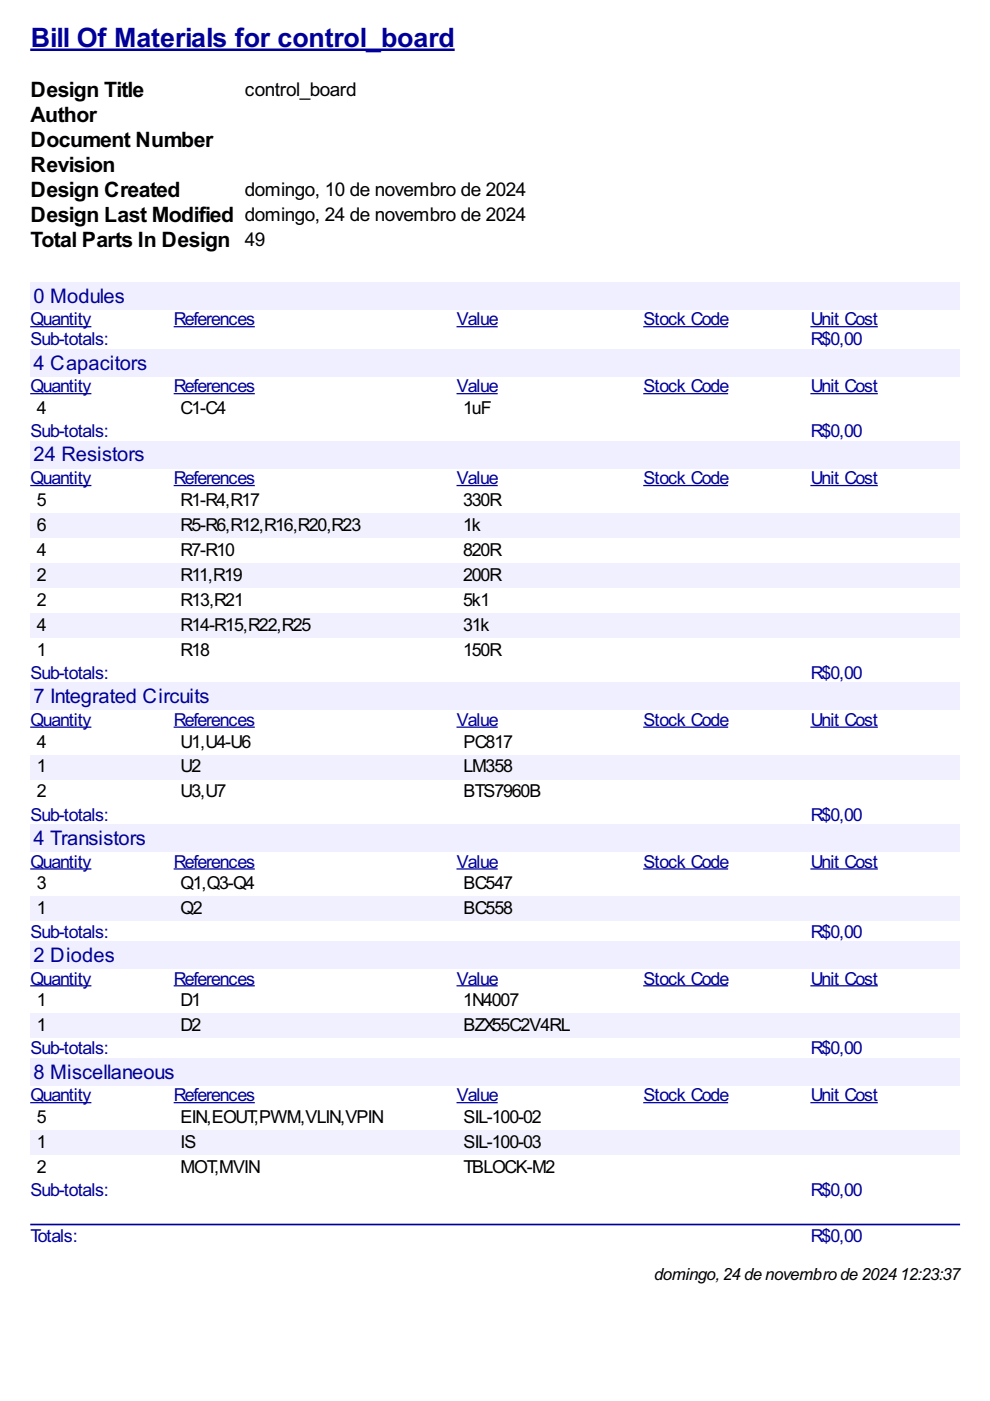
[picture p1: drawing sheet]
<svg xmlns="http://www.w3.org/2000/svg" width="210mm" height="297mm" viewBox="0 0 210 297" stroke-linecap="round" stroke-linejoin="round" font-family="sans-serif">
<defs><g id="words">
<text font-size="6.3" fill="#009" x="6.5" y="10">Bill Of Materials for control_board</text>
<g font-size="5">
<text x="6.5" y="20.6">Design Title</text>
<text x="6.5" y="25.9">Author</text>
<text x="6.5" y="31.2">Document Number</text>
<text x="6.5" y="36.5">Revision</text>
<text x="6.5" y="41.8">Design Created</text>
<text x="6.5" y="47.1">Design Last Modified domingo, 24 de novembro de 2024</text>
<text x="6.5" y="52.3">Total Parts In Design 49</text>
</g>
<g font-size="4.8" fill="#009">
<text x="7.1" y="64.2">0 Modules</text>
<text x="7.1" y="78.3">4 Capacitors</text>
<text x="7.1" y="97.8">24 Resistors</text>
<text x="7.1" y="149.1">7 Integrated Circuits</text>
<text x="7.1" y="179.1">4 Transistors</text>
<text x="7.1" y="203.9">2 Diodes</text>
<text x="7.1" y="228.7">8 Miscellaneous</text>
</g>
<g font-size="4.5">
<text x="51.9" y="20.3">control_board</text>
<text x="51.9" y="41.5">domingo, 10 de novembro de 2024</text>
</g>
<g font-size="4.2" fill="#009">
<text x="6.5" y="69">Quantity</text>
<text x="36.9" y="69">References</text>
<text x="96.9" y="69">Value</text>
<text x="136.4" y="69">Stock Code</text>
<text x="171.9" y="69">Unit Cost</text>
<text x="6.5" y="73.2">Sub-totals:</text>
<text x="171.9" y="73.2">R$0,00</text>
<text x="6.5" y="83.2">Quantity</text>
<text x="36.9" y="83.2">References</text>
<text x="96.9" y="83.2">Value</text>
<text x="136.4" y="83.2">Stock Code</text>
<text x="171.9" y="83.2">Unit Cost</text>
<text x="6.5" y="92.7">Sub-totals:</text>
<text x="171.9" y="92.7">R$0,00</text>
<text x="6.5" y="102.7">Quantity</text>
<text x="36.9" y="102.7">References</text>
<text x="96.9" y="102.7">Value</text>
<text x="136.4" y="102.7">Stock Code</text>
<text x="171.9" y="102.7">Unit Cost</text>
<text x="6.5" y="143.9">Sub-totals:</text>
<text x="171.9" y="143.9">R$0,00</text>
<text x="6.5" y="153.9">Quantity</text>
<text x="36.9" y="153.9">References</text>
<text x="96.9" y="153.9">Value</text>
<text x="136.4" y="153.9">Stock Code</text>
<text x="171.9" y="153.9">Unit Cost</text>
<text x="6.5" y="174">Sub-totals:</text>
<text x="171.9" y="174">R$0,00</text>
<text x="6.5" y="184">Quantity</text>
<text x="36.9" y="184">References</text>
<text x="96.9" y="184">Value</text>
<text x="136.4" y="184">Stock Code</text>
<text x="171.9" y="184">Unit Cost</text>
<text x="6.5" y="198.8">Sub-totals:</text>
<text x="171.9" y="198.8">R$0,00</text>
<text x="6.5" y="208.7">Quantity</text>
<text x="36.9" y="208.7">References</text>
<text x="96.9" y="208.7">Value</text>
<text x="136.4" y="208.7">Stock Code</text>
<text x="171.9" y="208.7">Unit Cost</text>
<text x="6.5" y="223.6">Sub-totals:</text>
<text x="171.9" y="223.6">R$0,00</text>
<text x="6.5" y="233.5">Quantity</text>
<text x="36.9" y="233.5">References</text>
<text x="96.9" y="233.5">Value</text>
<text x="136.4" y="233.5">Stock Code</text>
<text x="171.9" y="233.5">Unit Cost</text>
<text x="6.5" y="253.6">Sub-totals:</text>
<text x="171.9" y="253.6">R$0,00</text>
<text x="6.5" y="263.2">Totals:</text>
<text x="171.9" y="263.2">R$0,00</text>
</g>
<g font-size="4.2">
<text x="7.8" y="87.8">4</text>
<text x="38.3" y="87.8">C1-C4</text>
<text x="98.2" y="87.8">1uF</text>
<text x="7.8" y="107.3">5</text>
<text x="38.3" y="107.3">R1-R4,R17</text>
<text x="98.2" y="107.3">330R</text>
<text x="7.8" y="112.6">6</text>
<text x="38.3" y="112.6">R5-R6,R12,R16,R20,R23</text>
<text x="98.2" y="112.6">1k</text>
<text x="7.8" y="117.8">4</text>
<text x="38.3" y="117.8">R7-R10</text>
<text x="98.2" y="117.8">820R</text>
<text x="7.8" y="123.1">2</text>
<text x="38.3" y="123.1">R11,R19</text>
<text x="98.2" y="123.1">200R</text>
<text x="7.8" y="128.4">2</text>
<text x="38.3" y="128.4">R13,R21</text>
<text x="98.2" y="128.4">5k1</text>
<text x="7.8" y="133.7">4</text>
<text x="38.3" y="133.7">R14-R15,R22,R25</text>
<text x="98.2" y="133.7">31k</text>
<text x="7.8" y="139">1</text>
<text x="38.3" y="139">R18</text>
<text x="98.2" y="139">150R</text>
<text x="7.8" y="158.5">4</text>
<text x="38.3" y="158.5">U1,U4-U6</text>
<text x="98.3" y="158.5">PC817</text>
<text x="7.8" y="163.8">1</text>
<text x="38.3" y="163.8">U2</text>
<text x="98.3" y="163.8">LM358</text>
<text x="7.8" y="169.1">2</text>
<text x="38.3" y="169.1">U3,U7</text>
<text x="98.3" y="169.1">BTS7960B</text>
<text x="7.8" y="188.6">3</text>
<text x="38.3" y="188.6">Q1,Q3-Q4</text>
<text x="98.3" y="188.6">BC547</text>
<text x="7.8" y="193.8">1</text>
<text x="38.3" y="193.8">Q2</text>
<text x="98.3" y="193.8">BC558</text>
<text x="7.8" y="213.3">1</text>
<text x="38.3" y="213.3">D1</text>
<text x="98.2" y="213.3">1N4007</text>
<text x="7.8" y="218.6">1</text>
<text x="38.3" y="218.6">D2</text>
<text x="98.3" y="218.6">BZX55C2V4RL</text>
<text x="7.8" y="238.1">5</text>
<text x="38.3" y="238.1">EIN,EOUT,PWM,VLIN,VPIN</text>
<text x="98.3" y="238.1">SIL-100-02</text>
<text x="7.8" y="243.4">1</text>
<text x="38.3" y="243.4">I</text>
<text x="39.1" y="243.4">S</text>
<text x="98.3" y="243.4">SIL-100-03</text>
<text x="7.8" y="248.7">2</text>
<text x="38.3" y="248.7">MOT,MVIN</text>
<text x="98.3" y="248.7">TBLOCK-M2</text>
</g>
<g font-size="4">
<text x="138.7" y="271.4">domingo,24 de novembro de 2024</text>
<text x="190.9" y="271.4">12:23:37</text>
</g>
</g></defs>
<path d="M6.4 10.6h90" fill="none" stroke="#009" stroke-width=".53"/>
<g fill="#efefff">
<path d="M6.4 59.8h197.2v5.8h-197.2z"/>
<path d="M6.9 60h19.3v4.8h-19.3z"/>
</g>
<path d="M6.4 69.3h13M36.8 69.3h17.2M96.8 69.3h8.7M136.4 69.3h18M171.8 69.3h14.3" fill="none" stroke="#009" stroke-width=".26"/>
<g fill="#efefff">
<path d="M6.4 74h197.2v5.8h-197.2z"/>
<path d="M6.9 74.3h24.1v4.8h-24.1z"/>
</g>
<path d="M6.4 83.5h13M36.8 83.5h17.2M96.8 83.5h8.7M136.4 83.5h18M171.8 83.5h14.3" fill="none" stroke="#009" stroke-width=".26"/>
<g fill="#efefff">
<path d="M6.4 93.5h197.2v5.7h-197.2z"/>
<path d="M6.9 93.6h23.5v4.8h-23.5z"/>
</g>
<path d="M6.4 102.9h13M36.8 102.9h17.2M96.8 102.9h8.7M136.4 102.9h18M171.8 102.9h14.3" fill="none" stroke="#009" stroke-width=".26"/>
<g fill="#f0f0fe">
<path d="M6.4 108.8h30.4v5.3h-30.4z"/>
<path d="M7.7 109h1.8v4.2h-1.8z"/>
<path d="M36.8 108.8h60v5.3h-60z"/>
<path d="M38.1 109h38.1v4.2h-38.1z"/>
<path d="M96.8 108.8h39.6v5.3h-39.6z"/>
<path d="M98.2 109h3.7v4.2h-3.7z"/>
<path d="M136.4 108.8h35.4v5.3h-35.4z"/>
<path d="M171.8 108.8h31.8v5.3h-31.8z"/>
<path d="M6.4 119.3h30.4v5.3h-30.4z"/>
<path d="M7.7 119.6h1.8v4.2h-1.8z"/>
<path d="M36.8 119.3h60v5.3h-60z"/>
<path d="M38.1 119.6h13v4.2h-13z"/>
<path d="M96.8 119.3h39.6v5.3h-39.6z"/>
<path d="M98.2 119.6h7.9v4.2h-7.9z"/>
<path d="M136.4 119.3h35.4v5.3h-35.4z"/>
<path d="M171.8 119.3h31.8v5.3h-31.8z"/>
<path d="M6.4 129.9h30.4v5.3h-30.4z"/>
<path d="M7.7 130.1h1.8v4.3h-1.8z"/>
<path d="M36.8 129.9h60v5.3h-60z"/>
<path d="M38.1 130.1h27.5v4.3h-27.5z"/>
<path d="M96.8 129.9h39.6v5.3h-39.6z"/>
<path d="M98.2 130.1h5.6v4.3h-5.6z"/>
<path d="M136.4 129.9h35.4v5.3h-35.4z"/>
<path d="M171.8 129.9h31.8v5.3h-31.8z"/>
</g>
<g fill="#efefff">
<path d="M6.4 144.7h197.2v5.8h-197.2z"/>
<path d="M6.9 144.9h37.3v4.8h-37.3z"/>
</g>
<path d="M6.4 154.2h13M36.8 154.2h17.2M96.8 154.2h8.7M136.4 154.2h18M171.8 154.2h14.3" fill="none" stroke="#009" stroke-width=".26"/>
<g fill="#f0f0fe">
<path d="M6.4 160h30.4v5.3h-30.4z"/>
<path d="M7.7 160.3h1.8v4.2h-1.8z"/>
<path d="M36.8 160h60v5.3h-60z"/>
<path d="M38.1 160.3h4.2v4.2h-4.2z"/>
<path d="M96.8 160h39.6v5.3h-39.6z"/>
<path d="M98.2 160.3h10.3v4.2h-10.3z"/>
<path d="M136.4 160h35.4v5.3h-35.4z"/>
<path d="M171.8 160h31.8v5.3h-31.8z"/>
</g>
<g fill="#efefff">
<path d="M6.4 174.8h197.2v5.7h-197.2z"/>
<path d="M6.9 175.1h23.8v4.8h-23.8z"/>
</g>
<path d="M6.4 184.2h13M36.8 184.2h17.2M96.8 184.2h8.7M136.4 184.2h18M171.8 184.2h14.3" fill="none" stroke="#009" stroke-width=".26"/>
<g fill="#f0f0fe">
<path d="M6.4 190.1h30.4v5.2h-30.4z"/>
<path d="M7.7 190.2h1.8v4.2h-1.8z"/>
<path d="M36.8 190.1h60v5.2h-60z"/>
<path d="M38.1 190.2h4.5v4.2h-4.5z"/>
<path d="M96.8 190.1h39.6v5.2h-39.6z"/>
<path d="M98.2 190.2h10.3v4.2h-10.3z"/>
<path d="M136.4 190.1h35.4v5.2h-35.4z"/>
<path d="M171.8 190.1h31.8v5.2h-31.8z"/>
</g>
<g fill="#efefff">
<path d="M6.4 199.6h197.2v5.7h-197.2z"/>
<path d="M6.9 199.7h17.2v4.8h-17.2z"/>
</g>
<path d="M6.4 209h13M36.8 209h17.2M96.8 209h8.7M136.4 209h18M171.8 209h14.3" fill="none" stroke="#009" stroke-width=".26"/>
<g fill="#f0f0fe">
<path d="M6.4 214.8h30.4v5.3h-30.4z"/>
<path d="M7.7 215h1.8v4.3h-1.8z"/>
<path d="M36.8 214.8h60v5.3h-60z"/>
<path d="M38.1 215h4.2v4.3h-4.2z"/>
<path d="M96.8 214.8h39.6v5.3h-39.6z"/>
<path d="M98.2 215h22.5v4.3h-22.5z"/>
<path d="M136.4 214.8h35.4v5.3h-35.4z"/>
<path d="M171.8 214.8h31.8v5.3h-31.8z"/>
</g>
<g fill="#efefff">
<path d="M6.4 224.4h197.2v5.7h-197.2z"/>
<path d="M6.9 224.6h29.9v4.7h-29.9z"/>
</g>
<path d="M6.4 233.8h13M36.8 233.8h17.2M96.8 233.8h8.7M136.4 233.8h18M171.8 233.8h14.3" fill="none" stroke="#009" stroke-width=".26"/>
<g fill="#f0f0fe">
<path d="M6.4 239.6h30.4v5.3h-30.4z"/>
<path d="M7.7 239.9h1.8v4.2h-1.8z"/>
<path d="M36.8 239.6h60v5.3h-60z"/>
<path d="M38.1 239.9h3.2v4.2h-3.2z"/>
<path d="M96.8 239.6h39.6v5.3h-39.6z"/>
<path d="M98.2 239.9h16.4v4.2h-16.4z"/>
<path d="M136.4 239.6h35.4v5.3h-35.4z"/>
<path d="M171.8 239.6h31.8v5.3h-31.8z"/>
</g>
<path d="M6.6 259.6h196.8" fill="none" stroke="#009" stroke-width=".35"/>
<use href="#words"/>
</svg>
